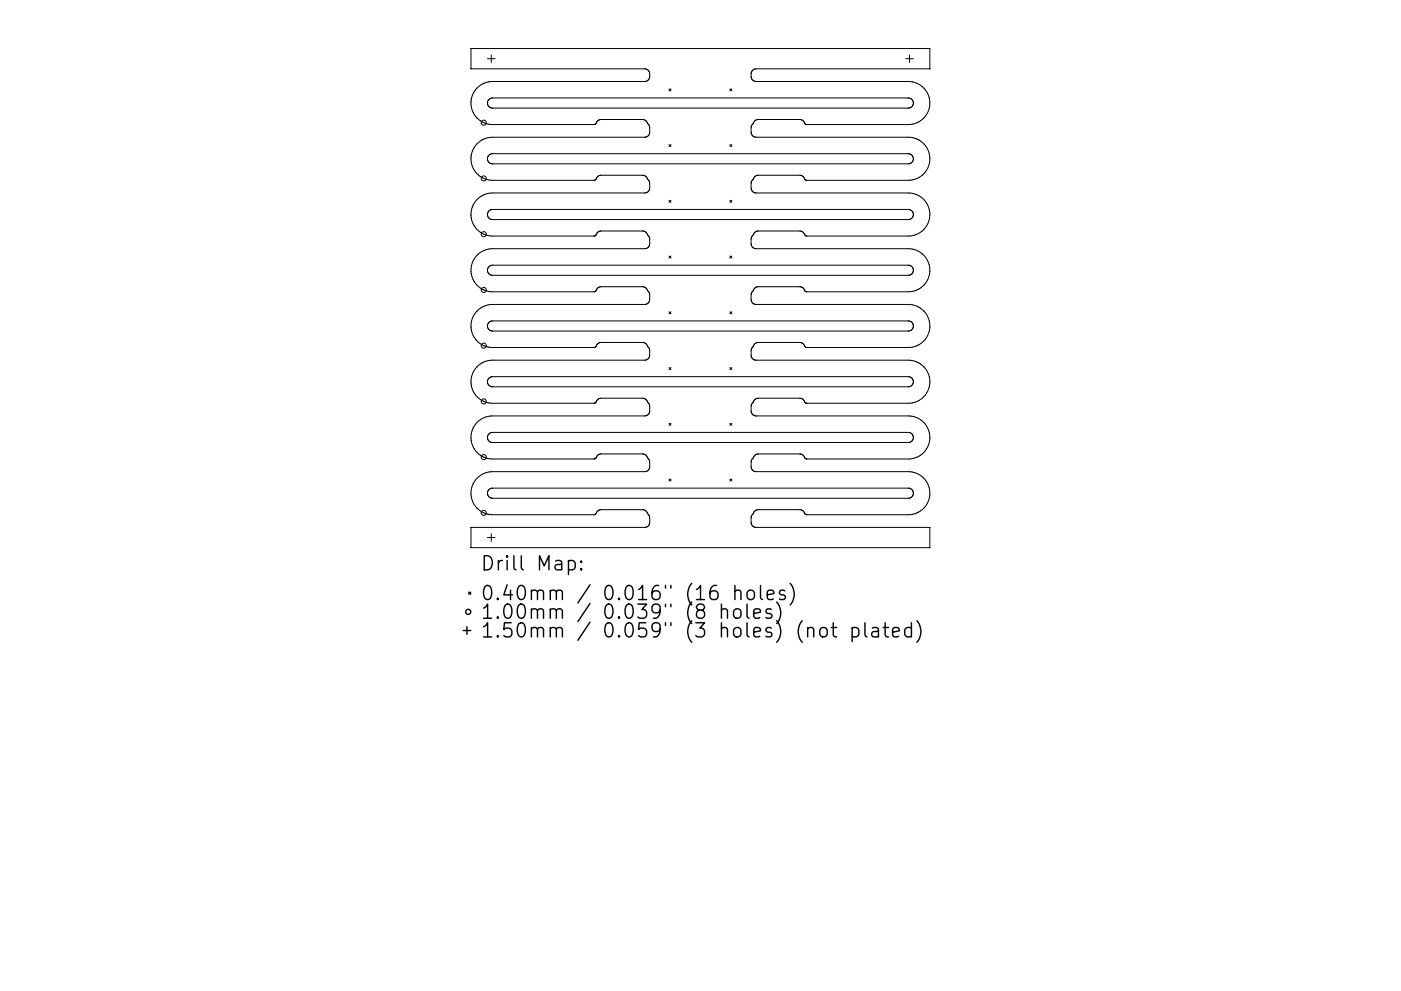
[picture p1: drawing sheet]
<svg xmlns="http://www.w3.org/2000/svg" width="297mm" height="210mm" viewBox="0 0 297 210" stroke-linecap="round" stroke-linejoin="round" font-family="sans-serif">
<defs><g id="words">
<g font-size="4.2">
<text x="101.8" y="121.1">Drill Map:</text>
<text x="101.8" y="127.4">0.40mm / 0.016&quot; (16 holes)</text>
<text x="101.8" y="131.3">1.00mm / 0.039&quot; (8 holes)</text>
<text x="101.8" y="135.3">1.50mm / 0.059&quot; (3 holes) (not plated)</text>
</g>
</g></defs>
<g fill="none" stroke="#000" stroke-width=".21">
<path d="M99.9 10.3v4.3M99.9 14.6h.1M99.9 10.3h.1M99.9 14.6h36.8a1.06 1.06 0 0 1 1 1.1v.5a1.06 1.06 0 0 1-1 1.1h-32.3l-1.8 .4M100.5 19.5l-.5 1.2-.1 .9M100.6 19.4l-.1 .1M102.2 17.9l-.8 .5-.8 1M102.2 17.9h.1M102.6 17.7l-.4 .2M102.6 17.7h.1M103.4 12.5h1.6M104.2 11.6v1.7"/>
<path d="M141.8 18.9l.5 .4M142.3 18.9l-.5 .4M154.7 18.9l.5 .4M155.2 18.9l-.5 .4M192 12.5h1.6M192.8 11.6v1.7M193.9 17.5h.1M194 17.5l.8 .4 1.1 .8M195.9 18.7h.1M195.9 18.7l.6 .7 .5 1.3M197.1 10.3h-97.2M197.1 10.3h.1"/>
<path d="M197.1 14.6h-36.8a1.06 1.06 0 0 0-1 1.1v.5a1.06 1.06 0 0 0 1 1.1h32.3l1.3 .2M197.1 10.3v4.3M197.1 14.6h.1M99.9 33.5a4.6 4.6 0 0 0 1.9 3.9M99.9 21.6a4.6 4.6 0 0 0 1.9 4M99.9 33.4v.1M99.9 21.6h.1M100.5 31.3l-.5 1.2-.1 .9M100.6 31.3h-.1M100.8 30.9l-.2 .4M100.8 30.9h.1M101.8 37.4h.1"/>
<path d="M101.8 25.6h.1M101.8 37.4l.4 .3M101.8 25.6l.4 .2M102.2 37.7h.1M102.2 29.7l-1.4 1.2M102.2 25.8v.1M102.2 25.9l1.3 .4 .9 .1h21.8M102.2 37.7l1.3 .5 .9 .1 21.8-.1M102.2 29.7h.1M102.6 29.5l-.4 .2M102.6 29.5h.1M103.7 32.9l.8-.3h88.1a1.07 1.07 0 0 1 1.1 1.1 1.07 1.07 0 0 1-1.1 1.1h-88.1a1.07 1.07 0 0 1-1.1-.7 1.07 1.07 0 0 1 .3-1.2z"/>
<path d="M103.7 21.1l.8-.3h88.1a1.07 1.07 0 0 1 1.1 1.1 1.07 1.07 0 0 1-1.1 1h-88.1a1.07 1.07 0 0 1-1.1-.6 1.07 1.07 0 0 1 .3-1.2zM126.2 26.3h.1a1.3 1.3 0 0 1 1.1-.9h8.8a2.21 2.21 0 0 1 1.5 1.7v1a1.06 1.06 0 0 1-1 1h-32.3l-1.8 .4M126.2 38.2h.1M126.2 26.3v.1M137.3 38l-.4-.6-.6-.2h-8.9a1.46 1.46 0 0 0-1.2 1M137.3 38h.1M137.3 38l.4 .7v1.2a1.06 1.06 0 0 1-1 1h-32.3l-.9 .1-1.3 .5M141.8 30.7l.5 .4M142.3 30.7l-.5 .4M154.7 30.7l.5 .4M155.2 30.7l-.5 .4M159.7 26.2l-.4 .7v1.2a1.06 1.06 0 0 0 1 1h32.3l1.8 .4"/>
<path d="M159.7 26.2l.4-.6 .6-.2h8.9l.6 .2 .5 .6M159.7 26.2h.1M170.7 38l-.4-.5-.6-.3h-8.9a2.21 2.21 0 0 0-1.5 1.7v1a1.06 1.06 0 0 0 1 1h32.3l.9 .1 1.3 .5M170.7 26.2v.1M170.7 38v.1M170.7 26.3l.2 .1M170.7 38.1l.2 .1M170.9 26.4h.1M170.9 38.2h.1M170.9 26.4h22.1M170.9 38.2h22.1M193.1 26.4h-.1"/>
<path d="M193.1 38.2h-.1M194.4 29.5h.1M194.4 29.5l.4 .2M194.8 25.9l-1.7 .5M194.8 29.7h.1M194.8 37.7l-1.7 .5M194.8 25.8v.1M194.8 29.7a4.6 4.6 0 0 1 2.3 3.7M194.8 37.7h.1M195.9 25l-1.1 .8M195.9 36.8l-1.1 .9M195.9 25h.1"/>
<path d="M195.9 36.8h.1M197 20.7h.1M197 20.7l.1 .9M197.1 21.6h.1M197.1 33.4v.1M197.1 21.6a4.6 4.6 0 0 1-1.2 3.4M197.1 33.5a4.6 4.6 0 0 1-1.2 3.3M99.9 57.6h.1M99.9 45.7v.1M99.9 57.6v.4M99.9 45.8l.1 .9 .5 1.2M99.9 58h.1"/>
<path d="M99.9 58a4.6 4.6 0 0 0 2.3 3.3M100.5 47.9h.1M100.6 47.9l.5 .8 1.1 .8M102.2 41.5a4.6 4.6 0 0 0-2.3 4.2M102.2 53.3a4.6 4.6 0 0 0-2.3 4.3M102.2 49.5h.1M102.2 53.3h.1M102.2 49.5l.4 .2M102.2 41.5h.1M102.6 49.7h.1M102.6 49.7l1.8 .4 21.8-.1M103.7 44.7l.8-.3h88.1a1.07 1.07 0 0 1 1.1 1.1 1.07 1.07 0 0 1-1.1 1.1h-88.1a1.07 1.07 0 0 1-1.1-.7 1.07 1.07 0 0 1 .3-1.2z"/>
<path d="M103.7 56.6l.8-.3h88.1a1.07 1.07 0 0 1 1.1 1 1.07 1.07 0 0 1-1.1 1.1h-88.1a1.07 1.07 0 0 1-1.1-.7 1.07 1.07 0 0 1 .3-1.1zM126.2 50h.1M137.3 49.8l-.4-.6-.6-.2h-8.9a1.46 1.46 0 0 0-1.2 1M137.3 49.8h.1M137.3 49.8l.4 .7v1.2a1.06 1.06 0 0 1-1 1.1h-32.3l-.9 .1-1.3 .4M141.8 42.5l.5 .4M141.8 54.3l.5 .5M142.3 42.5l-.5 .4M142.3 54.3l-.5 .5M154.7 42.5l.5 .4M154.7 54.3l.5 .5M155.2 42.5l-.5 .4"/>
<path d="M155.2 54.3l-.5 .5M159.7 49.8l-.4 .7v1.2a1.06 1.06 0 0 0 1 1.1h32.3a4.6 4.6 0 0 1 4.1 2.5M159.7 49.8l.4-.6 .6-.2h8.9l.6 .2 .5 .7M159.7 49.8h.1M170.7 49.9h.1M170.7 49.9l.2 .1M170.9 50v.1M170.9 50.1h.1M171 50.1h.1M194.8 41.5h.1M194.8 49.5l-1.3 .5-.9 .1h-21.5M194.8 41.5a4.6 4.6 0 0 1 1.1 7.2"/>
<path d="M194.8 49.5h.1M195.9 48.7l-1.1 .8M195.9 48.7h.1M196.7 55.3h.1M196.7 55.3l.2 .4M196.9 55.7v.1M196.9 55.8l.2 1.8M197.1 58a4.6 4.6 0 0 1-2.3 3.3M197.1 58h.1M197.1 57.6v.4M197.1 57.6h.1M99.9 69.4h.1"/>
<path d="M99.9 69.4v.4M99.9 69.8v.1M99.9 69.9a4.6 4.6 0 0 0 2.3 3.3M102.2 73.2h.1M102.2 61.3h.1M102.2 73.2l.4 .2M102.2 61.3l.4 .2M102.6 73.4h.1M102.6 61.5h.1M102.6 61.5l1.8 .4h21.5l.4-.1M102.6 73.4l1.8 .3h21.5l.4-.1M103.7 68.4l.8-.3h88.1a1.07 1.07 0 0 1 1.1 1.1 1.07 1.07 0 0 1-1.1 1h-88.1a1.07 1.07 0 0 1-1.1-.6 1.07 1.07 0 0 1 .3-1.2z"/>
<path d="M126.3 61.7a1.21 1.21 0 0 1 1.1-.9h8.8a2.21 2.21 0 0 1 1.5 1.8v.9a1.06 1.06 0 0 1-1 1.1h-32.3a4.6 4.6 0 0 0-4.5 4.8M126.3 73.6a1.21 1.21 0 0 1 1.1-.9h8.8a2.21 2.21 0 0 1 1.5 1.7v1a1.06 1.06 0 0 1-1 1h-32.3a4.6 4.6 0 0 0-4.5 5.3M126.3 73.6h.1M126.3 61.7v.1M141.8 66.2l.5 .4M141.8 78l.5 .4M142.3 66.2l-.5 .4M142.3 78l-.5 .4M154.7 66.2l.5 .4M154.7 78l.5 .4M155.2 66.2l-.5 .4M155.2 78l-.5 .4"/>
<path d="M170.9 61.9l-.2-.1a1.3 1.3 0 0 0-1.1-1h-8.8a2.21 2.21 0 0 0-1.5 1.8v.9a1.06 1.06 0 0 0 1 1.1h32.7M170.9 61.9h.1M193 64.6h.1M193 76.4h.1M193.1 64.6a4.6 4.6 0 0 1 4 4.8M193.1 76.4a4.6 4.6 0 0 1 4 5.3M194.4 73.4l-1.8 .3h-21.5a.96 .96 0 0 1-.8-.8l-.7-.2h-8.8a2.21 2.21 0 0 0-1.5 1.7v1a1.06 1.06 0 0 0 1 1h32.7M194.4 61.5l-1.8 .4h-21.7M194.4 61.5h.1M194.4 73.4h.1M194.8 61.3l-.4 .2M194.8 73.2l-.4 .2"/>
<path d="M194.8 61.3h.1M194.8 73.2h.1M197.1 69.9a4.6 4.6 0 0 1-2.3 3.3M197.1 69.8v.1M197.1 69.4v.4M197.1 69.4h.1M99.9 93.5h.1M99.9 81.7h.1M99.9 93.5l.2 .9 .7 1.2M99.9 81.7l.2 .9 .7 1.2M100.1 91.2l-.2 .9v1.4M100.1 91.2h.1"/>
<path d="M100.3 90.8l-.2 .4M100.3 90.8h.1M100.8 95.6h.1M100.8 83.8h.1M100.8 95.6l1 1 .8 .4M100.8 83.8l1.4 1.2M102.2 85h.1M102.2 85l.4 .2M102.6 97h.1M102.6 85.2h.1M102.6 85.2l1.8 .4h21.5l.4-.2M102.6 97l1.8 .4h21.5l.4-.2"/>
<path d="M103.7 92l.8-.3h88.1a1.07 1.07 0 0 1 1.1 1.1 1.07 1.07 0 0 1-1.1 1.1h-88.1a1.07 1.07 0 0 1-1.1-.7 1.07 1.07 0 0 1 .3-1.2zM103.7 80.2l.8-.3h88.1a1.07 1.07 0 0 1 1.1 1.1 1.07 1.07 0 0 1-1.1 1.1h-88.1a1.07 1.07 0 0 1-1.1-.7 1.07 1.07 0 0 1 .3-1.2zM126.3 85.4a1.21 1.21 0 0 1 1.1-.9h8.8a2.21 2.21 0 0 1 1.5 1.7v1a1.06 1.06 0 0 1-1 1h-32.3a4.6 4.6 0 0 0-4.1 2.6M126.3 97.2a1.21 1.21 0 0 1 1.1-.9h8.8a2.21 2.21 0 0 1 1.5 1.7v1a1.06 1.06 0 0 1-1 1.1h-32.3a4.6 4.6 0 0 0-4.1 2.5M126.3 97.2h.1M126.3 85.4h.1M141.8 89.8l.5 .4M142.3 89.8l-.5 .4M154.7 89.8l.5 .4M155.2 89.8l-.5 .4M170.9 97.3l-.2-.1a1.3 1.3 0 0 0-1.1-.9h-8.8a2.21 2.21 0 0 0-1.5 1.7v1a1.06 1.06 0 0 0 1 1.1h32.7M170.9 97.3v.1"/>
<path d="M193 88.3h.1M193.1 88.3l1.7 .5M194.4 85.2l-1.8 .4h-21.5a.96 .96 0 0 1-.8-.8l-.7-.3h-8.8a2.21 2.21 0 0 0-1.5 1.7v1a1.06 1.06 0 0 0 1 1l32.7 .1M194.4 97l-1.8 .4h-21.7M194.4 85.2h.1M194.4 97h.1M194.8 85l-.4 .2M194.8 88.8h.1M194.8 88.8a4.6 4.6 0 0 1 2.3 4.7M194.8 85h.1M197.1 81.7a4.6 4.6 0 0 1-2.3 3.3M197.1 93.5a4.6 4.6 0 0 1-2.7 3.5"/>
<path d="M197.1 81.7h.1M197.1 93.5h.1M99.9 111.9v4.3M99.9 111.9h.1M99.9 116.2h.1M99.9 116.2h97.2M100 105.8h.1M100 105.8l.1 .4M100.1 103.1l-.2 1.3 .1 1.4M100.1 106.2h.1M100.1 106.2a4.6 4.6 0 0 0 4.3 3l21.8-.1M100.1 103v.1"/>
<path d="M100.3 102.6l-.2 .4M100.3 102.6h.1M103.4 114h1.6M103.7 103.9l.8-.3h88.1a1.07 1.07 0 0 1 1.1 1 1.07 1.07 0 0 1-1.1 1.1h-88.1a1.07 1.07 0 0 1-1.1-.6 1.07 1.07 0 0 1 .3-1.2zM104.2 113.2v1.7M126.2 109.1h.1M137.3 108.9l-.4-.5-.6-.3h-8.9a1.46 1.46 0 0 0-1.2 1M137.3 108.9h.1M137.3 108.9l.4 .7v1.2a1.06 1.06 0 0 1-1 1.1h-36.8M141.8 101.6l.5 .5M142.3 101.6l-.5 .5M154.7 101.6l.5 .5"/>
<path d="M155.2 101.6l-.5 .5M170.7 109.1a1.3 1.3 0 0 0-1.1-1h-8.8a2.21 2.21 0 0 0-1.5 1.8v.9a1.06 1.06 0 0 0 1 1.1h36.8M170.7 109.1h.1M170.7 109.1l.2 .1M170.9 109.2h.1M193 100.1h.1M193.1 100.1l1.7 .5M194.4 108.8l-1.8 .4h-21.7M194.4 108.8h.1M194.8 100.6v.1M194.8 100.7l1.1 .8M195.9 101.5h.1"/>
<path d="M195.9 101.5a4.6 4.6 0 0 1 1.2 3.8M197.1 105.3a4.6 4.6 0 0 1-2.7 3.5M197.1 105.3h.1M197.1 111.9h.1M197.1 111.9v4.3M197.1 116.2h.1"/>
<circle cx="102.6" cy="26" r=".54"/>
<circle cx="102.6" cy="37.9" r=".54"/>
<circle cx="102.6" cy="49.7" r=".54"/>
<circle cx="102.6" cy="73.3" r=".54"/>
<circle cx="102.6" cy="61.5" r=".54"/>
<circle cx="102.6" cy="97" r=".54"/>
<circle cx="102.6" cy="85.2" r=".54"/>
<circle cx="102.6" cy="108.8" r=".54"/>
</g>
<g fill="none" stroke="#000" stroke-width=".3">
<path d="M120.5 119.1l.9-.2 .6 .6v.8l-.3 .5-.3 .1-.9-.1M123.2 119.1l.2 .1-.2 .1-.1-.1 .1-.1v.2M98.2 133.8h1.6M99 133v1.6M99.4 125.6l.4 .5M99.8 125.6l-.4 .5M123.2 120.6l.2 .2-.2 .1-.1-.1 .1-.2v.3M153 129.5a.74 .74 0 0 1 1.2 .1v1.6M153 128.2v3M155.8 125.5a.74 .74 0 0 1 1.3 .1v1.6M155.8 129.3a.81 .81 0 0 1 1.3 .4v.9a.81 .81 0 0 1-.8 .6 .81 .81 0 0 1-.8-.6v-.9zM155.8 124.2v3"/>
<path d="M158.4 128.2v2.5l.4 .5M158.5 125.5a.81 .81 0 0 1 .8-.3 .81 .81 0 0 1 .7 .6v.8a.81 .81 0 0 1-.8 .6 .81 .81 0 0 1-.8-.6v-.8zM159.8 130.2l1.4-.3-.1-.6-.9-.1-.4 .4v1.1l.2 .3 .2 .2 .9-.2M161.2 124.2v2.6l.5 .4M162.7 126.2l1.4-.3-.1-.5-.9-.2-.4 .4v1.2l.1 .3 .3 .1 .9-.1M163.5 129.3l-.7-.1-.4 .4 .1 .4 1 .3 .2 .3-.2 .4-.3 .2-.8-.2M164.7 127.7a3.4 3.4 0 0 1 0 4.6M166.4 125.4l-.7-.2-.5 .4 .2 .5 1 .3 .1 .2-.1 .5-.3 .1-.9-.1M167.5 123.8a3.4 3.4 0 0 1 0 4.6M174 133.4a.81 .81 0 0 1 .8-.3 .81 .81 0 0 1 .6 .6v.9a.81 .81 0 0 1-.8 .6 .81 .81 0 0 1-.8-.6v-.9zM176.2 133.1h1.2M176.7 132.1v2.6l.1 .3 .6 .1"/>
<path d="M180.7 133.3l.8-.2 .6 .6v.9l-.3 .4-.3 .1-.8-.1M180.7 133.1v3M183.4 132.1v2.6l.4 .4M185 133.3l.2-.2 .9 .2 .1 .3v1.5M186.2 133.8l-1 .2a.59 .59 0 0 0-.4 .6 .59 .59 0 0 0 .4 .5l1-.1M187.2 133.1h1.2M187.7 132.1v2.6l.1 .3 .6 .1M189.2 134.1l1.5-.3-.2-.5-.8-.2-.5 .5v1.1l.2 .3 .3 .1 .8-.1M193.2 133.3l-.8-.2-.6 .6v.9l.3 .4 .3 .1 .8-.1M193.2 132.1v3M194.4 131.7a3.4 3.4 0 0 1 0 4.6"/>
<circle cx="99.3" cy="129.8" r=".54"/>
</g>
<use href="#words"/>
</svg>
